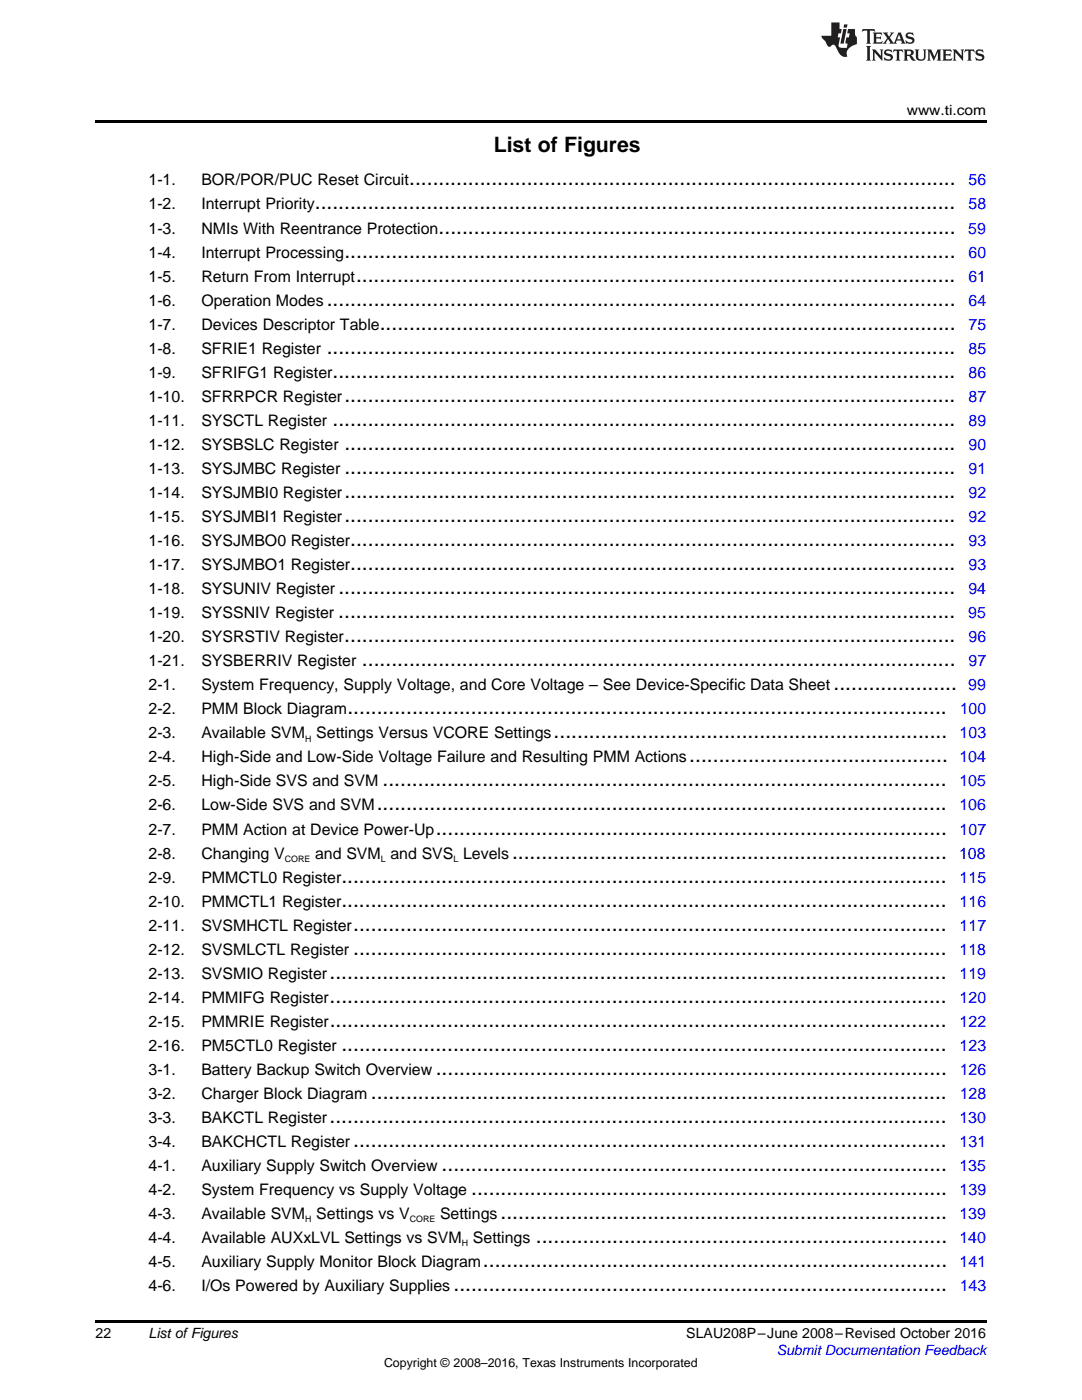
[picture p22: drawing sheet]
<svg xmlns="http://www.w3.org/2000/svg" width="216mm" height="279mm" viewBox="0 0 216 279" stroke-linecap="round" stroke-linejoin="round" font-family="sans-serif">
<defs><g id="words">
<g font-size="4.2">
<text x="98.5" y="30.3">List of Figures</text>
<text x="62.8" y="41.8">.............................................................................................................</text>
<text x="81.6" y="37">.............................................................................................</text>
<text x="87.5" y="46.6">........................................................................................</text>
<text x="68.7" y="51.4">........................................................................................................</text>
<text x="71" y="56.2">......................................................................................................</text>
<text x="65.2" y="61">...........................................................................................................</text>
<text x="75.8" y="65.8">..................................................................................................</text>
<text x="65.2" y="70.6">...........................................................................................................</text>
<text x="66.3" y="75.4">..........................................................................................................</text>
<text x="68.7" y="80.2">........................................................................................................</text>
<text x="66.3" y="85">..........................................................................................................</text>
<text x="68.7" y="89.8">........................................................................................................</text>
<text x="68.7" y="94.6">........................................................................................................</text>
<text x="68.7" y="99.4">........................................................................................................</text>
<text x="68.7" y="104.2">........................................................................................................</text>
<text x="69.9" y="109">.......................................................................................................</text>
<text x="69.9" y="113.8">.......................................................................................................</text>
<text x="67.5" y="118.6">.........................................................................................................</text>
<text x="67.5" y="123.4">.........................................................................................................</text>
<text x="68.7" y="128.2">........................................................................................................</text>
<text x="72.2" y="133">.....................................................................................................</text>
<text x="166.3" y="137.8">.....................</text>
<text x="69.3" y="142.6">......................................................................................................</text>
<text x="110.5" y="147.4">...................................................................</text>
<text x="137.5" y="152.2">............................................</text>
<text x="75.2" y="161.7">.................................................................................................</text>
<text x="76.3" y="157">................................................................................................</text>
<text x="87" y="166.5">.......................................................................................</text>
<text x="102.2" y="171.3">..........................................................................</text>
<text x="68.1" y="176.1">.......................................................................................................</text>
<text x="68.1" y="180.9">.......................................................................................................</text>
<text x="70.5" y="185.7">.....................................................................................................</text>
<text x="70.5" y="190.5">.....................................................................................................</text>
<text x="65.7" y="195.3">.........................................................................................................</text>
<text x="65.8" y="200.1">.........................................................................................................</text>
<text x="65.8" y="204.9">.........................................................................................................</text>
<text x="68.1" y="209.7">.......................................................................................................</text>
<text x="87" y="214.5">.......................................................................................</text>
<text x="74" y="219.3">..................................................................................................</text>
<text x="65.7" y="224.1">.........................................................................................................</text>
<text x="70.5" y="228.9">.....................................................................................................</text>
<text x="88.1" y="233.7">......................................................................................</text>
<text x="94" y="238.5">.................................................................................</text>
<text x="99.9" y="243.3">............................................................................</text>
<text x="106.9" y="248.1">......................................................................</text>
<text x="90.5" y="257.7">....................................................................................</text>
<text x="96.4" y="252.9">...............................................................................</text>
</g>
<g font-size="3.2">
<text x="29.6" y="37">1-1.</text>
<text x="29.6" y="41.8">1-2.</text>
<text x="40.2" y="37">BOR/POR/PUC Reset Circuit</text>
<text x="40.2" y="41.8">Interrupt Priority</text>
<text x="29.6" y="46.6">1-3.</text>
<text x="40.2" y="46.6">NMIs With Reentrance Protection</text>
<text x="29.6" y="51.4">1-4.</text>
<text x="40.2" y="51.4">Interrupt Processing</text>
<text x="29.6" y="56.2">1-5.</text>
<text x="40.2" y="56.2">Return From Interrupt</text>
<text x="29.6" y="61">1-6.</text>
<text x="29.6" y="65.8">1-7.</text>
<text x="40.2" y="61">Operation Modes</text>
<text x="40.2" y="65.8">Devices Descriptor Table</text>
<text x="29.6" y="70.6">1-8.</text>
<text x="40.2" y="70.6">SFRIE1 Register</text>
<text x="29.6" y="75.4">1-9.</text>
<text x="40.2" y="75.4">SFRIFG1 Register</text>
<text x="29.6" y="80.2">1-10.</text>
<text x="40.2" y="80.2">SFRRPCR Register</text>
<text x="29.6" y="85">1-11.</text>
<text x="29.6" y="89.8">1-12.</text>
<text x="40.2" y="85">SYSCTL Register</text>
<text x="40.2" y="89.8">SYSBSLC Register</text>
<text x="29.6" y="94.6">1-13.</text>
<text x="40.2" y="94.6">SYSJMBC Register</text>
<text x="29.6" y="99.4">1-14.</text>
<text x="40.2" y="99.4">SYSJMBI0 Register</text>
<text x="29.6" y="104.2">1-15.</text>
<text x="40.2" y="104.2">SYSJMBI1 Register</text>
<text x="29.6" y="109">1-16.</text>
<text x="29.6" y="113.8">1-17.</text>
<text x="40.2" y="109">SYSJMBO0 Register</text>
<text x="40.2" y="113.8">SYSJMBO1 Register</text>
<text x="29.6" y="118.6">1-18.</text>
<text x="40.2" y="118.6">SYSUNIV Register</text>
<text x="29.6" y="123.4">1-19.</text>
<text x="40.2" y="123.4">SYSSNIV Register</text>
<text x="29.6" y="128.2">1-20.</text>
<text x="40.2" y="128.2">SYSRSTIV Register</text>
<text x="29.6" y="133">1-21.</text>
<text x="29.6" y="137.8">2-1.</text>
<text x="40.2" y="133">SYSBERRIV Register</text>
<text x="40.2" y="137.8">System Frequency, Supply Voltage, and Core Voltage – See Device-Specific Data Sheet</text>
<text x="29.6" y="142.6">2-2.</text>
<text x="40.2" y="142.6">PMM Block Diagram</text>
<text x="29.6" y="147.4">2-3.</text>
<text x="40.2" y="147.4">Available SVM</text>
<text x="63.1" y="147.4">Settings Versus VCORE Settings</text>
<text x="29.6" y="152.2">2-4.</text>
<text x="40.2" y="152.2">High-Side and Low-Side Voltage Failure and Resulting PMM Actions</text>
<text x="29.6" y="157">2-5.</text>
<text x="29.6" y="161.7">2-6.</text>
<text x="40.2" y="157">High-Side SVS and SVM</text>
<text x="40.2" y="161.7">Low-Side SVS and SVM</text>
<text x="29.6" y="166.5">2-7.</text>
<text x="40.2" y="166.5">PMM Action at Device Power-Up</text>
<text x="29.6" y="171.3">2-8.</text>
<text x="40.2" y="171.3">Changing V</text>
<text x="62.9" y="171.3">and SVM and SVS Levels</text>
<text x="29.6" y="176.1">2-9.</text>
<text x="40.2" y="176.1">PMMCTL0 Register</text>
<text x="29.6" y="180.9">2-10.</text>
<text x="29.6" y="185.7">2-11.</text>
<text x="40.2" y="180.9">PMMCTL1 Register</text>
<text x="40.2" y="185.7">SVSMHCTL Register</text>
<text x="29.6" y="190.5">2-12.</text>
<text x="40.2" y="190.5">SVSMLCTL Register</text>
<text x="29.6" y="195.3">2-13.</text>
<text x="40.2" y="195.3">SVSMIO Register</text>
<text x="29.6" y="200.1">2-14.</text>
<text x="40.2" y="200.1">PMMIFG Register</text>
<text x="29.6" y="204.9">2-15.</text>
<text x="29.6" y="209.7">2-16.</text>
<text x="40.2" y="204.9">PMMRIE Register</text>
<text x="40.2" y="209.7">PM5CTL0 Register</text>
<text x="29.6" y="214.5">3-1.</text>
<text x="40.2" y="214.5">Battery Backup Switch Overview</text>
<text x="29.6" y="219.3">3-2.</text>
<text x="40.2" y="219.3">Charger Block Diagram</text>
<text x="29.6" y="224.1">3-3.</text>
<text x="40.2" y="224.1">BAKCTL Register</text>
<text x="29.6" y="228.9">3-4.</text>
<text x="29.6" y="233.7">4-1.</text>
<text x="40.2" y="228.9">BAKCHCTL Register</text>
<text x="40.2" y="233.7">Auxiliary Supply Switch Overview</text>
<text x="29.6" y="238.5">4-2.</text>
<text x="40.2" y="238.5">System Frequency vs Supply Voltage</text>
<text x="29.6" y="243.3">4-3.</text>
<text x="40.2" y="243.3">Available SVM</text>
<text x="63.1" y="243.3">Settings vs V</text>
<text x="87.8" y="243.3">Settings</text>
<text x="29.6" y="248.1">4-4.</text>
<text x="40.2" y="248.1">Available AUXxLVL Settings vs SVM</text>
<text x="94.4" y="248.1">Settings</text>
<text x="29.6" y="252.9">4-5.</text>
<text x="29.6" y="257.7">4-6.</text>
<text x="40.2" y="252.9">Auxiliary Supply Monitor Block Diagram</text>
<text x="40.2" y="257.7">I/Os Powered by Auxiliary Supplies</text>
</g>
<g font-size="3.2" fill="#00f">
<text x="193.3" y="41.8">58</text>
<text x="193.3" y="37">56</text>
<text x="193.2" y="46.6">59</text>
<text x="193.3" y="51.4">60</text>
<text x="193.2" y="56.2">61</text>
<text x="193.3" y="61">64</text>
<text x="193.3" y="65.8">75</text>
<text x="193.3" y="70.6">85</text>
<text x="193.3" y="75.4">86</text>
<text x="193.3" y="80.2">87</text>
<text x="193.3" y="89.8">90</text>
<text x="193.3" y="85">89</text>
<text x="193.3" y="94.6">91</text>
<text x="193.3" y="99.4">92</text>
<text x="193.3" y="104.2">92</text>
<text x="193.3" y="109">93</text>
<text x="193.3" y="113.8">93</text>
<text x="193.2" y="118.6">94</text>
<text x="193.2" y="123.4">95</text>
<text x="193.3" y="128.2">96</text>
<text x="193.2" y="137.8">99</text>
<text x="193.3" y="133">97</text>
<text x="191.5" y="142.6">100</text>
<text x="191.5" y="147.4">103</text>
<text x="191.4" y="152.2">104</text>
<text x="191.4" y="157">105</text>
<text x="191.5" y="161.7">106</text>
<text x="191.5" y="166.5">107</text>
<text x="191.4" y="171.3">108</text>
<text x="191.5" y="176.1">115</text>
<text x="191.5" y="180.9">116</text>
<text x="191.5" y="185.7">117</text>
<text x="191.5" y="190.5">118</text>
<text x="191.5" y="195.3">119</text>
<text x="191.5" y="200.1">120</text>
<text x="191.5" y="204.9">122</text>
<text x="191.5" y="209.7">123</text>
<text x="191.5" y="214.5">126</text>
<text x="191.5" y="219.3">128</text>
<text x="191.5" y="224.1">130</text>
<text x="191.4" y="233.7">135</text>
<text x="191.5" y="228.9">131</text>
<text x="191.5" y="238.5">139</text>
<text x="191.5" y="243.3">139</text>
<text x="191.5" y="248.1">140</text>
<text x="191.5" y="252.9">141</text>
<text x="191.5" y="257.7">143</text>
</g>
<g font-size="2.8">
<text x="180.9" y="23">www.ti.com</text>
<text x="19" y="267">22</text>
<text x="29.6" y="267.1">List ofFigures</text>
<text x="136.9" y="267.1">SLAU208P–June 2008–Revised October 2016</text>
</g>
<text font-size="2.8" fill="#00f" x="155" y="270.4">Submit Documentation Feedback</text>
<text font-size="2.5" x="76.6" y="272.7">Copyright © 2008–2016, Texas Instruments Incorporated</text>
<g font-size="1.8">
<text x="60.9" y="148">H</text>
<text x="56.8" y="172">CORE</text>
<text x="76" y="172">L</text>
<text x="90.5" y="172">L</text>
<text x="60.9" y="243.9">H</text>
<text x="81.8" y="243.9">CORE</text>
<text x="92.1" y="248.7">H</text>
</g>
</g></defs>
<path d="M19 24h177.8v.6h-177.8zM19 263.5h177.8v.6h-177.8z" fill="#000"/>
<g fill="#231f20">
<path d="M172.1 5.8l-.1 .6 .5-.3h.5v.2v2.1l-.2 .3h1l-.2-.3v-2.1v-.2h.6l.4 .3-.1-.6zM174.1 6.5l.3 .4v1.5l-.3 .3h1.9l.1-.5a1.04 1.04 0 0 1-1.3 .1v-.6h.6l.4 .2v-.7l-.4 .2h-.6l.1-.6h.7l.4 .2-.1-.5zM176.1 6.5l.9 1.1-.9 1.1h.8l-.1-.2 .4-.7 .4 .7-.2 .2h1.6l-.2-.2 .1-.4h.9l.2 .4-.2 .2h.9l-.2-.3-.8-1.9h-.5l-.9 2.1-.7-1.1 .8-1h-.8l.1 .3-.3 .5-.4-.6 .2-.2zM179.4 6.9l.3 .9h-.7zM180.9 6.6a.63 .63 0 0 0-.2 .7 .63 .63 0 0 0 .6 .4l.6 .2 .1 .2a.75 .75 0 0 1-.7 .4 .75 .75 0 0 1-.6-.5l.1 .7 .2-.1a1.11 1.11 0 0 0 1.5-.5 1.13 1.13 0 0 0-1.3-.9l-.1-.3a1.04 1.04 0 0 1 1.2 .2l-.1-.6-.2 .1-.5-.1zM172.8 9.2l.3 .3v2.2l-.3 .4h1l-.2-.4v-2.2l.2-.3zM174 9.9l.2 .3v1.5l-.2 .4h.7l-.2-.4v-1.3l1.6 1.7v-1.9l.2-.3h-.7l.2 .3v.9l-1.2-1.2zM176.6 10a.62 .62 0 0 0-.2 .7 .62 .62 0 0 0 .6 .4l.6 .2 .1 .2a.76 .76 0 0 1-.7 .4 .76 .76 0 0 1-.6-.5l.1 .7 .1-.1a1.11 1.11 0 0 0 1.6-.6 1.13 1.13 0 0 0-1.3-.8l-.1-.3a1.04 1.04 0 0 1 1.2 .1l-.1-.5-.2 .1-.5-.2zM178.3 9.9l-.1 .6a.61 .61 0 0 1 .7-.3v1.5l-.2 .4h1l-.3-.4v-1.5a.63 .63 0 0 1 .8 .3l-.1-.6zM180.3 9.9l.2 .3v1.5l-.2 .4h.9l-.2-.2v-.7l.6 .2a.76 .76 0 0 0 1.1 .6l-1-.9a.58 .58 0 0 0 .6-.6 .58 .58 0 0 0-.5-.6zM181 10.2l.1-.1a.45 .45 0 0 1 .6 .1 .45 .45 0 0 1 .1 .5l-.8 .2zM182.5 9.9l.2 .2a2.17 2.17 0 0 0 .4 1.9 .99 .99 0 0 0 1.6-.7v-1.1l.2-.3h-.8l.2 .2a1.92 1.92 0 0 1-.2 1.7 .6 .6 0 0 1-.9-.5v-1.1l.2-.3zM185 9.9l.2 .3v1.5l-.2 .4h.7l-.2-.4v-1.4l.8 1.8 .8-1.8v1.4l-.2 .4h1l-.3-.4v-1.5l.3-.3h-.8l-.7 1.4-.6-1.4zM188 9.9l.2 .3v1.5l-.2 .4h1.8l.2-.6a1.04 1.04 0 0 1-1.3 .2v-.6h.6l.4 .1v-.6l-.4 .2h-.6l.1-.6h.7l.4 .2-.1-.5zM190.1 9.9l.2 .3v1.5l-.2 .4h.7l-.2-.4v-1.3l1.6 1.7v-1.9l.2-.3h-.7l.2 .3v.9l-1.1-1.2zM192.6 9.9l-.1 .6a.61 .61 0 0 1 .7-.3v1.5l-.2 .4h.9l-.2-.4v-1.5a.63 .63 0 0 1 .8 .3l-.2-.6zM194.9 10a.62 .62 0 0 0-.2 .7 .62 .62 0 0 0 .6 .4l.5 .2 .2 .2a.76 .76 0 0 1-.7 .4 .76 .76 0 0 1-.7-.5l.2 .7 .1-.1a1.11 1.11 0 0 0 1.5-.6 1.13 1.13 0 0 0-1.2-.8l-.1-.3a1.04 1.04 0 0 1 1.2 .1l-.2-.5-.2 .1-.5-.2z"/>
<path d="M165.9 4.5v2.6h-2l.1 .4 .8 .9a.91 .91 0 0 0 .9 .9 .56 .56 0 0 1 .5-.4 .56 .56 0 0 1 .5 .3l.4 .8a1.53 1.53 0 0 0 2 1.3 1.54 1.54 0 0 1 1-2.1l.9-.4-.1-1.4a1.52 1.52 0 0 1-.3-1.6h-1.4l-.2 .9h.5l-.1 .8h-.5l-.2 .9v.2l.4 .1-.1 .9a1.93 1.93 0 0 1-1.7-.3l.3-1.8h-.4l.1-.8h.5l.2-.9h-.5v-1.3zM168.3 5.8l-.6 2.9h.7l.5-2.9zM168.4 4.9l-.1 .6h.7l.1-.6z"/>
</g>
<use href="#words"/>
</svg>
